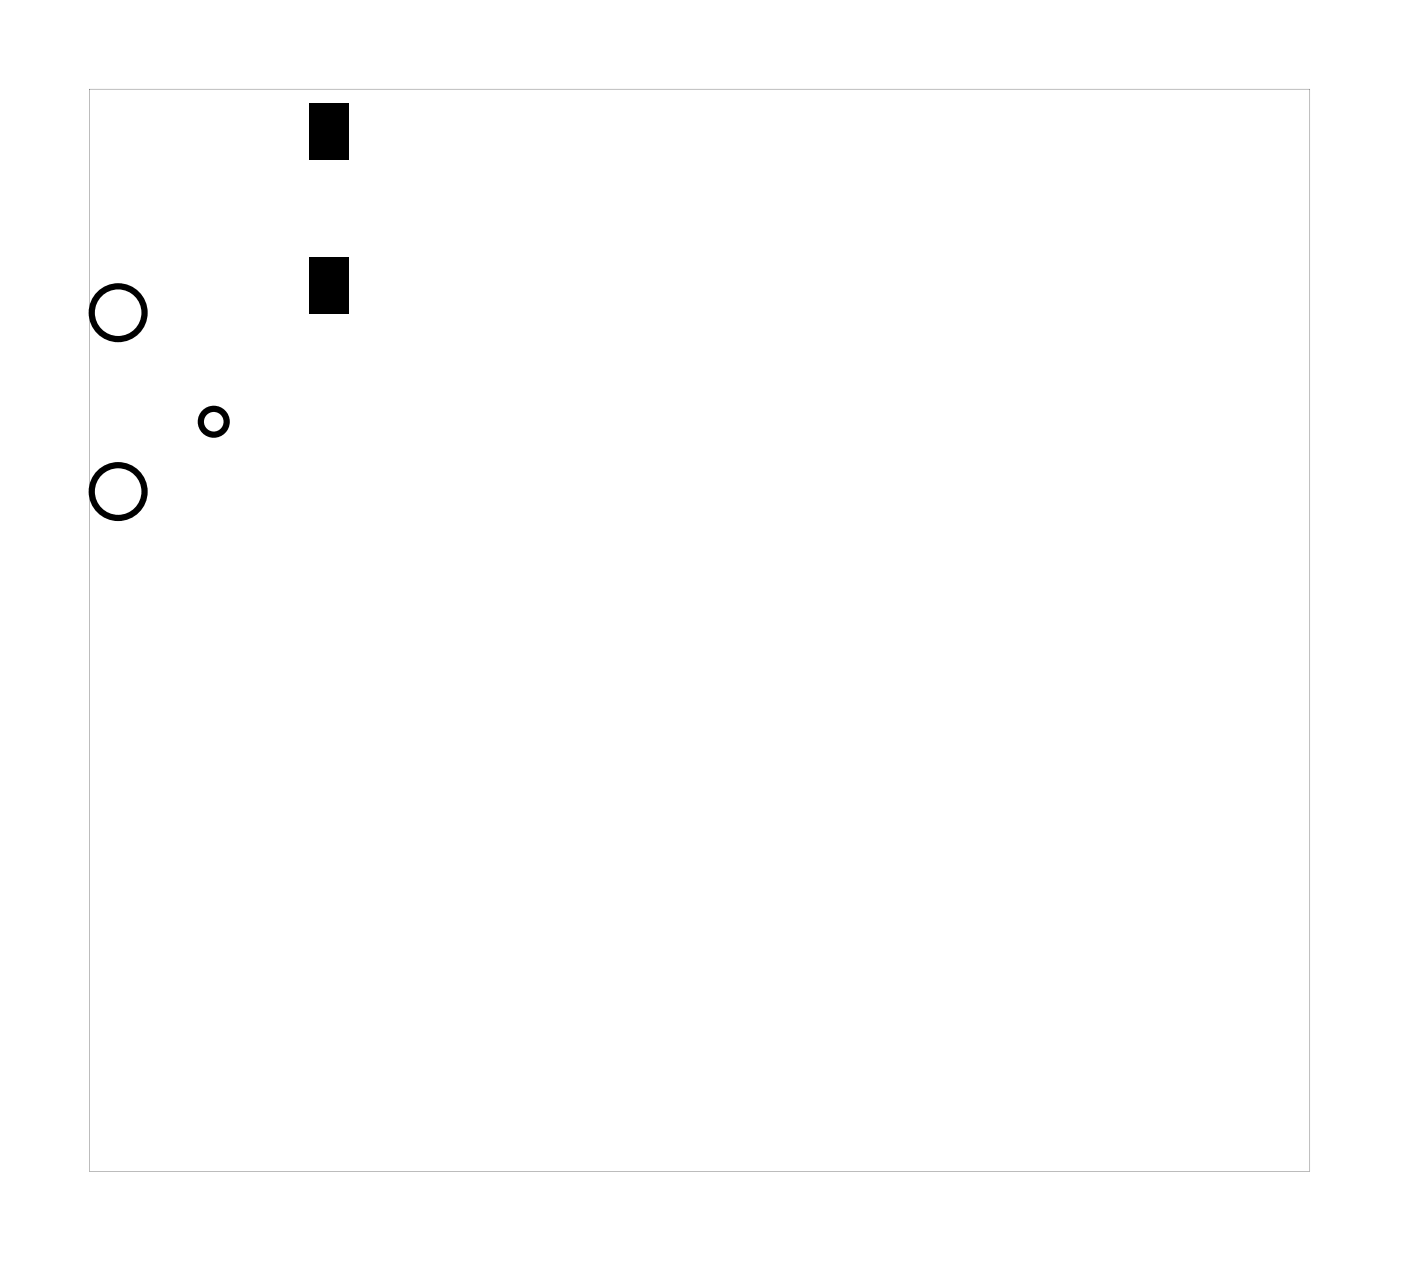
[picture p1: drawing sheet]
<svg xmlns="http://www.w3.org/2000/svg" width="57mm" height="52mm" viewBox="0 0 57 52" stroke-linecap="round" stroke-linejoin="round" font-family="sans-serif">
<g fill="#000">
<path d="M12.6 10.5h1.6v2.3h-1.6zM12.6 4.2h1.6v2.3h-1.6z"/>
<path d="M3.6 3.6h49.8v44.2h-49.8zM3.6 3.6v44.2h49.8v-44.2z"/>
</g>
<g fill="none" stroke="#000" stroke-width=".25">
<circle cx="4.8" cy="12.8" r="1.08"/>
<circle cx="8.7" cy="17.2" r=".53"/>
<circle cx="4.8" cy="20.1" r="1.08"/>
</g>
</svg>
